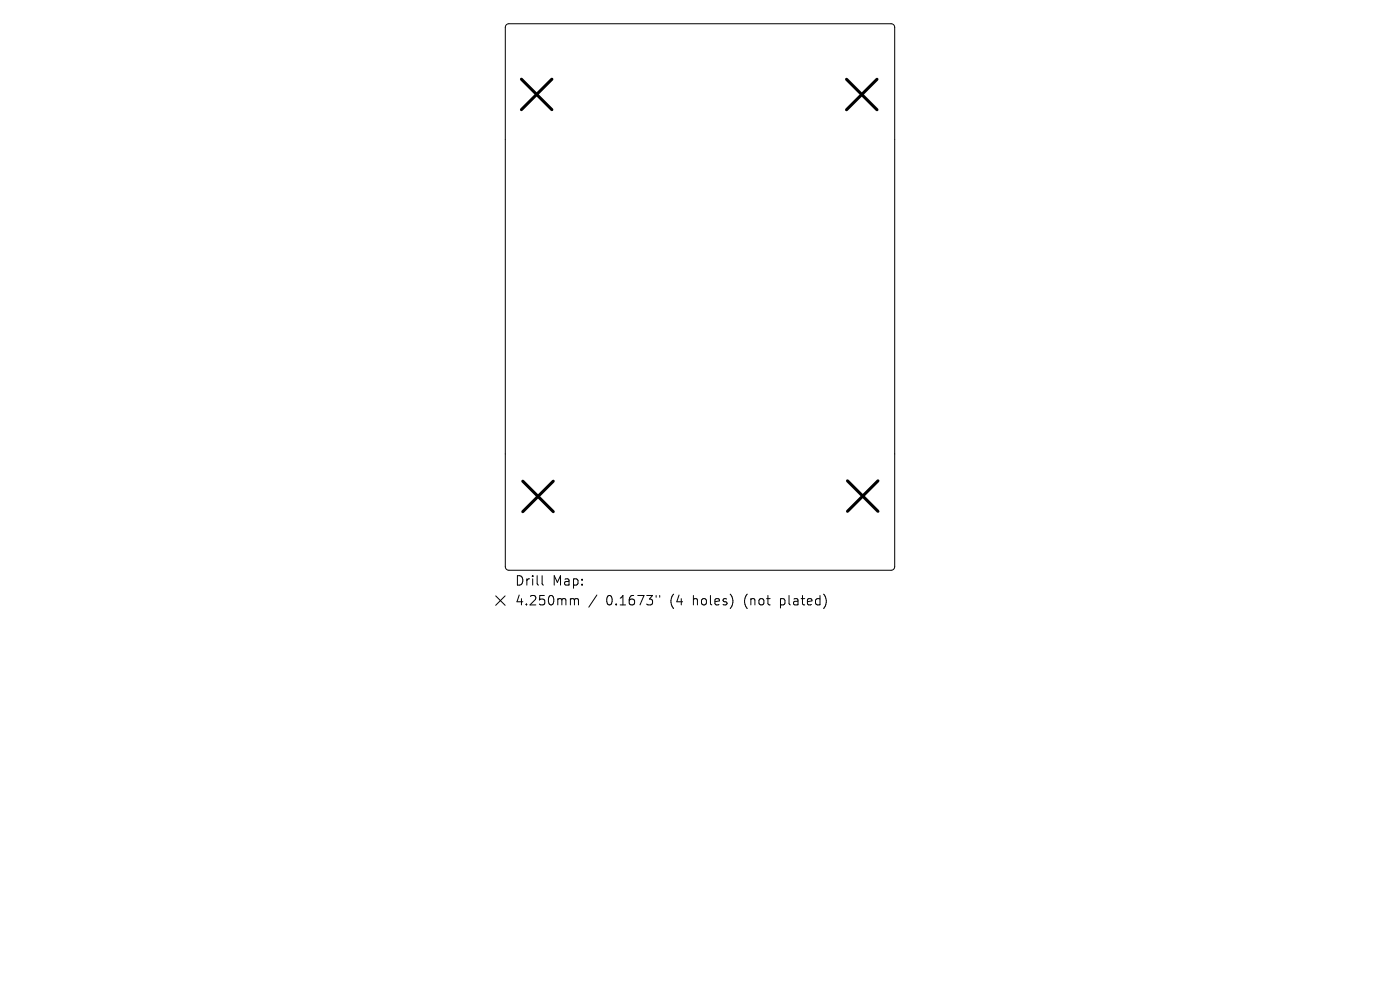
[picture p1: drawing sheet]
<svg xmlns="http://www.w3.org/2000/svg" width="297mm" height="210mm" viewBox="0 0 297 210" stroke-linecap="round" stroke-linejoin="round" font-family="sans-serif">
<defs><g id="words">
<g font-size="2.8">
<text x="109.2" y="124.5">Drill</text>
<text x="117.2" y="124.5">Map:</text>
<text x="109.2" y="128.7">4.250mm</text>
<text x="128.6" y="128.7">0.1673&quot;</text>
<text x="142.3" y="128.7">(4</text>
<text x="147.3" y="128.7">holes)</text>
<text x="158.3" y="128.7">(not</text>
<text x="166.2" y="128.7">plated)</text>
</g>
</g></defs>
<path d="M107.4 5.3l.6-.3h81a.76 .76 0 0 1 .8 .8v114.4a.76 .76 0 0 1-.8 .8h-81a.76 .76 0 0 1-.8-.8v-114.4zM105.2 126.4l2 2M107.2 126.4l-2 2M115 122.1v1.7l.3 .3M121.3 127h.3l.3 .3M121.9 127.3l.2-.3 .5 .1 .1 1.2M121.9 127.3v1M126.6 126.2l-1.7 2.6M139.2 126.3v.4M140 126.3v.4" fill="none" stroke="#000" stroke-width=".21"/>
<path d="M110.6 16.8l6.5 6.5M117.1 16.8l-6.5 6.5M179.6 16.8l6.5 6.5M186.1 16.8l-6.5 6.5M110.9 102.1l6.5 6.4M117.4 102.1l-6.5 6.4M179.8 102l6.5 6.5M186.3 102l-6.5 6.5" fill="none" stroke="#000" stroke-width=".65"/>
<use href="#words"/>
</svg>
